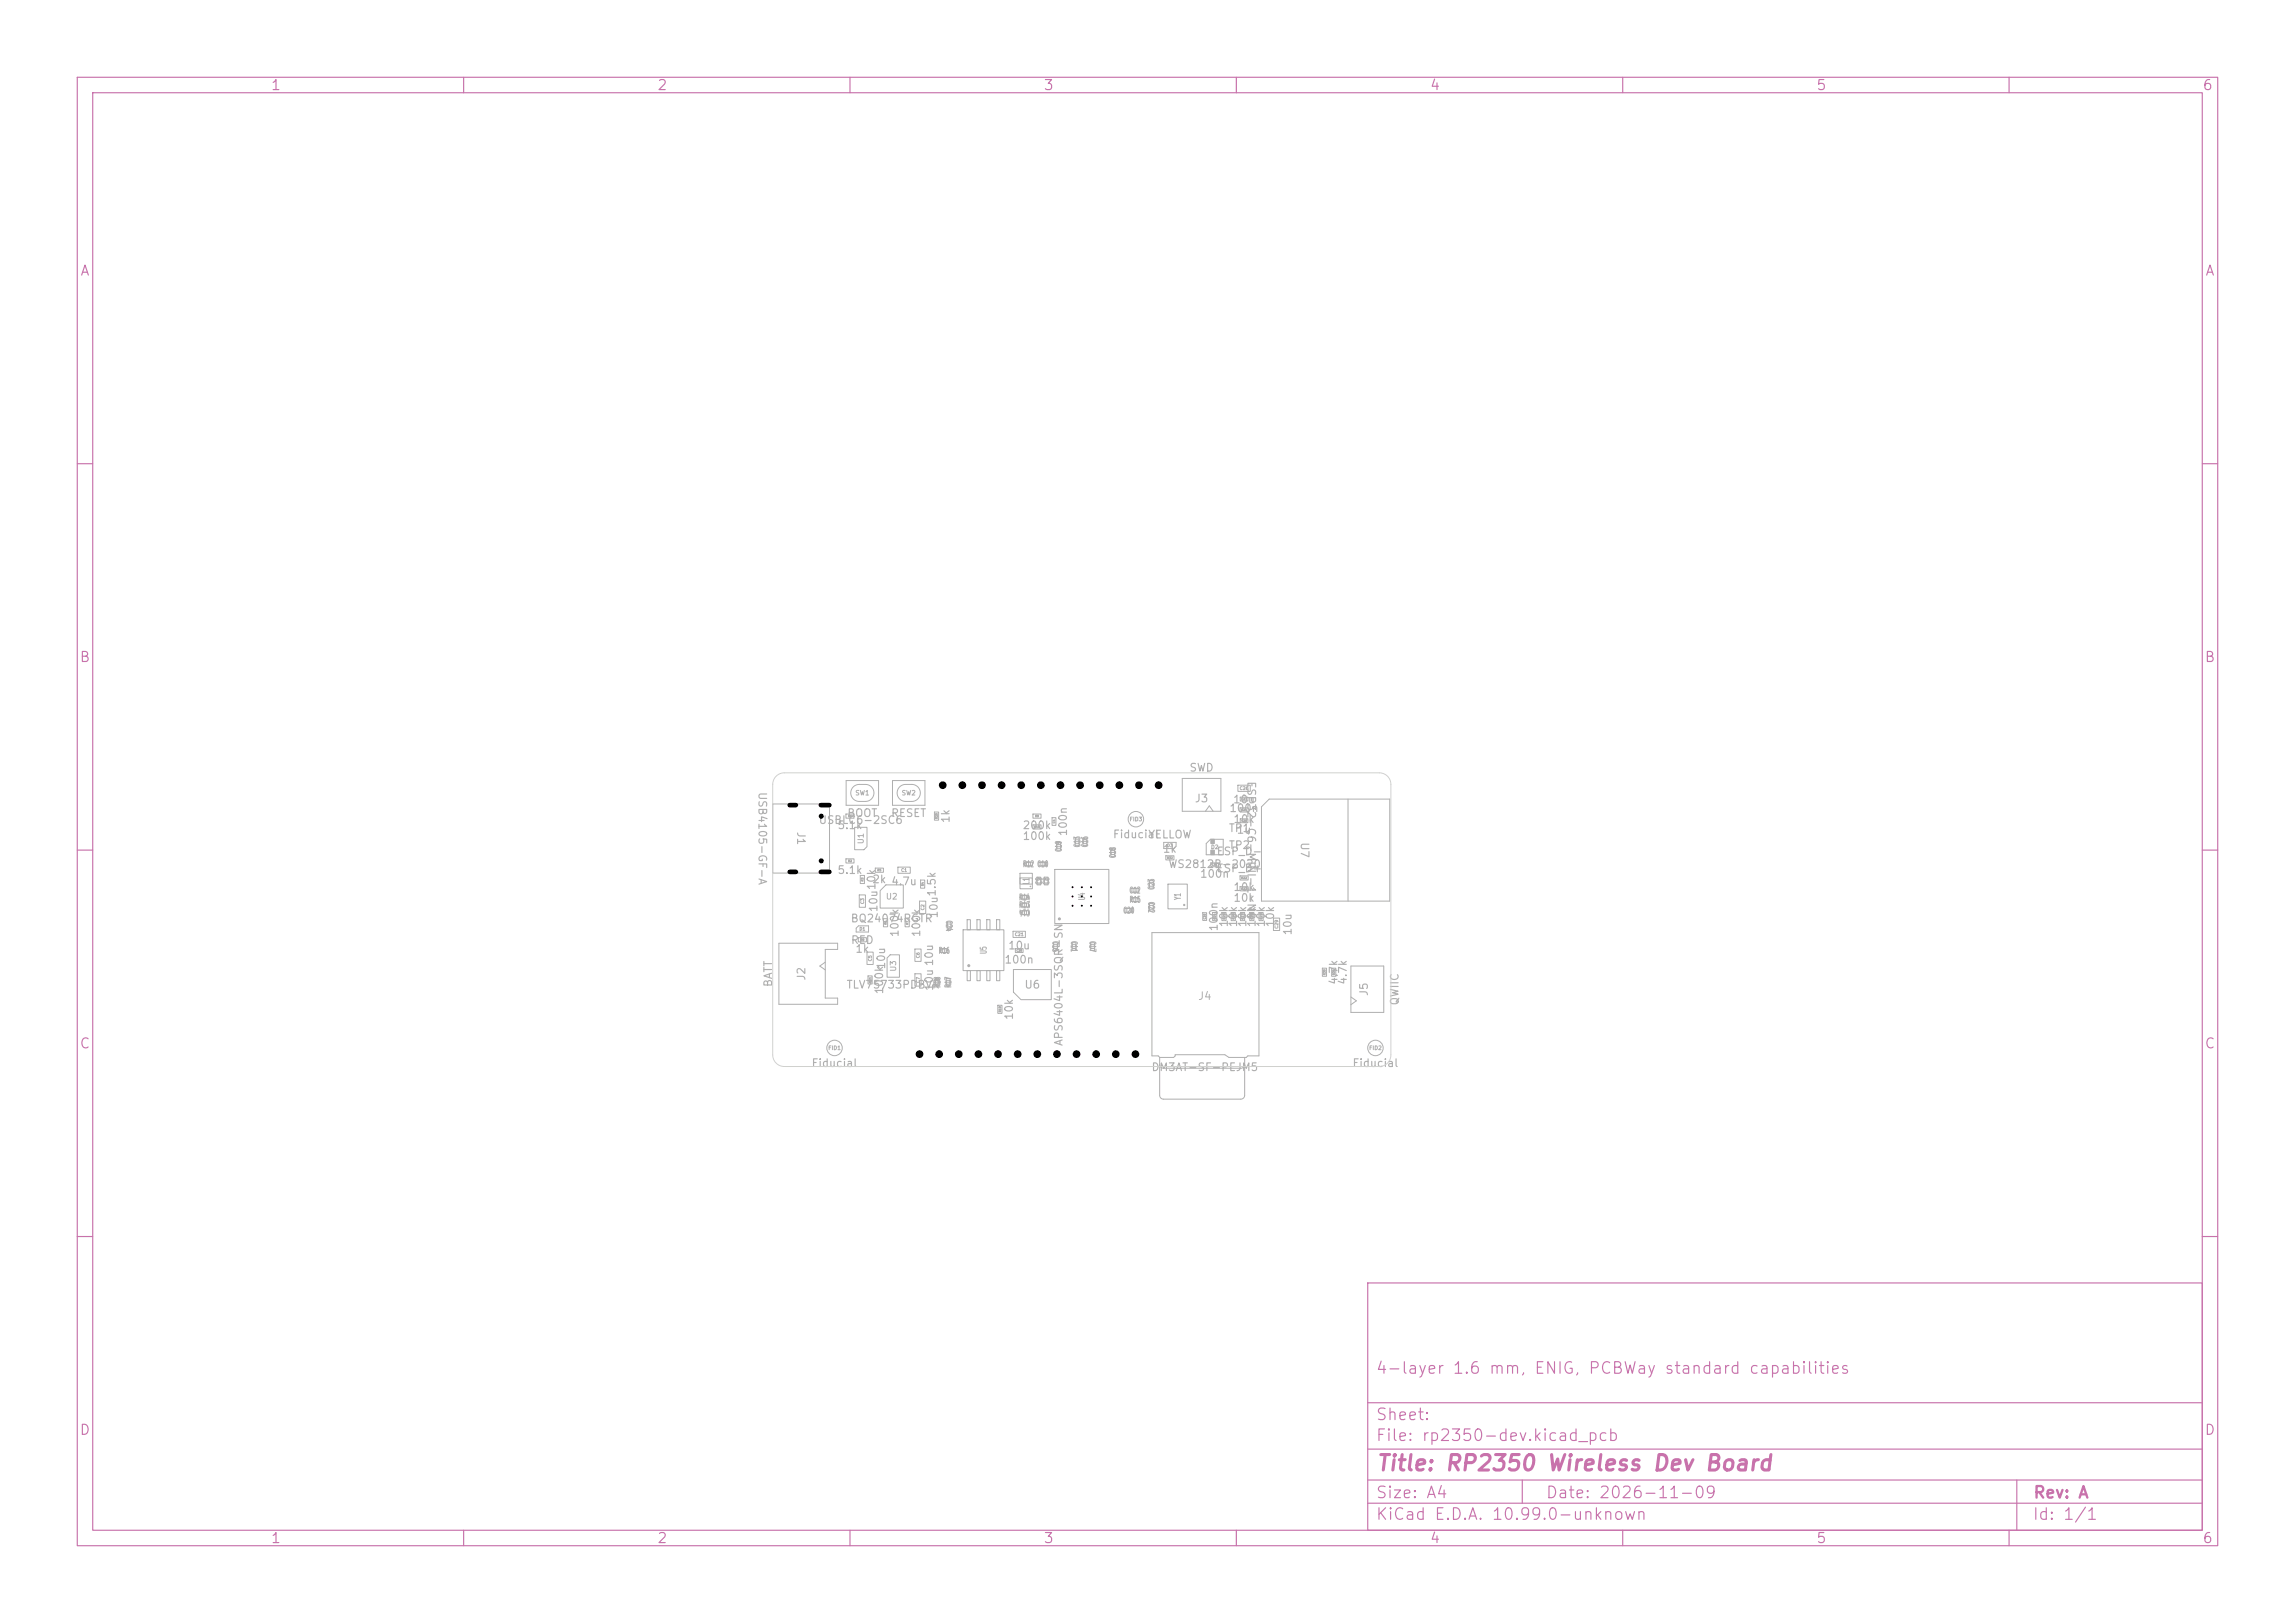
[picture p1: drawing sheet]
<svg xmlns="http://www.w3.org/2000/svg" width="297mm" height="210mm" viewBox="0 0 297 210" stroke-linecap="round" stroke-linejoin="round" font-family="sans-serif">
<defs><g id="words">
<text font-size="2" fill="#c872ab" x="178" y="190.8">Title: RP2350 Wireless Dev Board</text>
<g font-size="1.5" fill="#c872ab">
<text x="178" y="178.1">4-layer 1.6 mm, ENIG, PCBWay standard capabilities</text>
<text x="178" y="184.1">Sheet:</text>
<text x="178" y="186.8">File: rp2350-dev.kicad_pcb</text>
<text x="178" y="197">KiCad E.D.A. 10.99.0-unknown</text>
<text x="178" y="194.2">Size: A4</text>
<text x="200" y="194.2">Date: 2026-11-09</text>
<text x="263" y="197">Id: 1/1</text>
<text x="263" y="194.2">Rev: A</text>
</g>
<g font-size="1.3" fill="#c872ab">
<text x="35" y="12">1</text>
<text x="85" y="12">2</text>
<text x="135" y="12">3</text>
<text x="185" y="12">4</text>
<text x="235" y="12">5</text>
<text x="285" y="12">6</text>
<text x="10.3" y="36">A</text>
<text x="285.3" y="36">A</text>
<text x="10.2" y="86">B</text>
<text x="285.2" y="86">B</text>
<text x="10.2" y="136">C</text>
<text x="285.2" y="136">C</text>
<text x="10.2" y="186">D</text>
<text x="285.2" y="186">D</text>
<text x="35" y="200">1</text>
<text x="85" y="200">2</text>
<text x="135" y="200">3</text>
<text x="185" y="200">4</text>
<text x="235" y="200">5</text>
<text x="285" y="200">6</text>
</g>
<g font-size="1" fill="#afafaf">
<text x="153.9" y="100.1">SWD</text>
<text x="161.2" y="101" transform="rotate(90 161.2 101)">ESP32-C6-MINI-1-N4</text>
<text x="97.9" y="102.4" transform="rotate(90 97.9 102.4)">USB4105-GF-A</text>
<text x="102.9" y="107.5" transform="rotate(90 102.9 107.5)">J1</text>
<text x="105.9" y="106.9">USBLC6-2SC6</text>
<text x="108.3" y="107.5">5.1k</text>
<text x="109.6" y="106">BOOT</text>
<text x="115.2" y="106">RESET</text>
<text x="123.1" y="106.6" transform="rotate(-90 123.1 106.6)">1k</text>
<text x="132.3" y="107.5">200k</text>
<text x="154.5" y="104.1">J3</text>
<text x="158.9" y="107.9">TP1</text>
<text x="159" y="105.3">100n</text>
<text x="159.5" y="104.2">10u</text>
<text x="159.5" y="106.7">10k</text>
<text x="108.3" y="113.3">5.1k</text>
<text x="132.3" y="108.9">100k</text>
<text x="138.3" y="108.3" transform="rotate(-90 138.3 108.3)">100n</text>
<text x="143.9" y="108.7">Fiducial</text>
<text x="148.5" y="108.7">YELLOW</text>
<text x="150.4" y="110.6">1k</text>
<text x="151.1" y="112.6">WS2812B-2020</text>
<text x="155.2" y="113.8">100n</text>
<text x="157.4" y="113.1">ESP_D+</text>
<text x="157.4" y="110.9">ESP_D-</text>
<text x="158.9" y="110.1">TP2</text>
<text x="160" y="108.1">1u</text>
<text x="168.1" y="108.9" transform="rotate(90 168.1 108.9)">U7</text>
<text x="110" y="119.6">BQ24074RGTR</text>
<text x="112.8" y="114.5">2k</text>
<text x="113.5" y="115.3" transform="rotate(-90 113.5 115.3)">10k</text>
<text x="113.8" y="118.1" transform="rotate(-90 113.8 118.1)">10u</text>
<text x="115.3" y="114.8">4.7u</text>
<text x="121.3" y="116.1" transform="rotate(-90 121.3 116.1)">1.5k</text>
<text x="121.6" y="118.9" transform="rotate(-90 121.6 118.9)">10u</text>
<text x="159.5" y="115.5">10k</text>
<text x="159.5" y="116.9">10k</text>
<text x="110" y="122.4">RED</text>
<text x="110.6" y="123.5">1k</text>
<text x="114.8" y="125.5" transform="rotate(-90 114.8 125.5)">10u</text>
<text x="116.5" y="121.3" transform="rotate(-90 116.5 121.3)">100k</text>
<text x="119.3" y="121.3" transform="rotate(-90 119.3 121.3)">100k</text>
<text x="129.9" y="124.9">100n</text>
<text x="130.4" y="123.1">10u</text>
<text x="157.8" y="120.6" transform="rotate(-90 157.8 120.6)">100n</text>
<text x="159.1" y="120.1" transform="rotate(-90 159.1 120.1)">10k</text>
<text x="160.3" y="120.1" transform="rotate(-90 160.3 120.1)">10k</text>
<text x="161.5" y="120.1" transform="rotate(-90 161.5 120.1)">10k</text>
<text x="162.7" y="120.1" transform="rotate(-90 162.7 120.1)">10k</text>
<text x="163.9" y="120.1" transform="rotate(-90 163.9 120.1)">10k</text>
<text x="165.1" y="120.1" transform="rotate(-90 165.1 120.1)">10k</text>
<text x="167.4" y="121.1" transform="rotate(-90 167.4 121.1)">10u</text>
<text x="100.2" y="127.8" transform="rotate(-90 100.2 127.8)">BATT</text>
<text x="104.5" y="127" transform="rotate(-90 104.5 127)">J2</text>
<text x="109.5" y="128.2">TLV75733PDBVR</text>
<text x="114.5" y="128.7" transform="rotate(-90 114.5 128.7)">100k</text>
<text x="121" y="128.3" transform="rotate(-90 121 128.3)">10u 10u</text>
<text x="132.5" y="128.2">U6</text>
<text x="155" y="129.6">J4</text>
<text x="173.3" y="127.5" transform="rotate(-90 173.3 127.5)">4.7k</text>
<text x="174.5" y="127.5" transform="rotate(-90 174.5 127.5)">4.7k</text>
<text x="177.3" y="129" transform="rotate(-90 177.3 129)">J5</text>
<text x="181.2" y="130.2" transform="rotate(-90 181.2 130.2)">QWIIC</text>
<text x="131.3" y="132.1" transform="rotate(-90 131.3 132.1)">10k</text>
<text x="137.8" y="135.4" transform="rotate(-90 137.8 135.4)">APS6404L-3SQR-SN</text>
<text x="104.9" y="138.3">Fiducial</text>
<text x="148.9" y="138.8">DM3AT-SF-PEJM5</text>
<text x="174.9" y="138.3">Fiducial</text>
</g>
<g font-size=".8" fill="#afafaf">
<text x="132.3" y="112.4">R12 C10</text>
<text x="137.6" y="110.3" transform="rotate(-90 137.6 110.3)">C19</text>
<text x="140" y="109.7" transform="rotate(-90 140 109.7)">C13</text>
<text x="141" y="109.7" transform="rotate(-90 141 109.7)">C16</text>
<text x="144.6" y="111.1" transform="rotate(-90 144.6 111.1)">C18</text>
<text x="114.6" y="116.6">U2</text>
<text x="122.2" y="119" transform="rotate(90 122.2 119)">C24</text>
<text x="131.8" y="117.7">R13</text>
<text x="131.8" y="116.7">R14</text>
<text x="133.4" y="117.5" transform="rotate(-180 133.4 117.5)">C14</text>
<text x="133.4" y="114.5" transform="rotate(-90 133.4 114.5)">L1</text>
<text x="135.1" y="114.5" transform="rotate(-90 135.1 114.5)">C9</text>
<text x="136" y="114.5" transform="rotate(-90 136 114.5)">C8</text>
<text x="140.6" y="116.6" transform="rotate(-90 140.6 116.6)">U4</text>
<text x="145.3" y="118.4">C20</text>
<text x="146.1" y="115.8">C12</text>
<text x="146.1" y="117">R15</text>
<text x="148.4" y="116.6" transform="rotate(90 148.4 116.6)">C22</text>
<text x="149.6" y="115.2" transform="rotate(-90 149.6 115.2)">C23</text>
<text x="153" y="116.5" transform="rotate(-90 153 116.5)">Y1</text>
<text x="121.4" y="123.6">R16</text>
<text x="127.9" y="123.5" transform="rotate(-90 127.9 123.5)">U5</text>
<text x="136" y="121.7" transform="rotate(90 136 121.7)">C15</text>
<text x="138.4" y="121.7" transform="rotate(90 138.4 121.7)">C11</text>
<text x="140.8" y="121.7" transform="rotate(90 140.8 121.7)">C17</text>
<text x="121.9" y="127.9" transform="rotate(-90 121.9 127.9)">R18</text>
<text x="123.3" y="127.9" transform="rotate(-90 123.3 127.9)">R17</text>
</g>
<g font-size=".7" fill="#afafaf">
<text x="111.9" y="109.3" transform="rotate(-90 111.9 109.3)">U1</text>
<text x="116.1" y="125.8" transform="rotate(-90 116.1 125.8)">U3</text>
</g>
<g font-size=".6" fill="#afafaf">
<text x="110.6" y="103.1">SW1</text>
<text x="116.6" y="103.1">SW2</text>
</g>
<g font-size=".5" fill="#afafaf">
<text x="146.1" y="106.4">FID3</text>
<text x="156.7" y="110">D2</text>
<text x="107.1" y="136">FID1</text>
<text x="177.1" y="136">FID2</text>
</g>
<g font-size=".4" fill="#afafaf">
<text x="160.4" y="102.3">C26</text>
<text x="116.6" y="112.9">C1</text>
<text x="151" y="109.7">D3</text>
<text x="111.9" y="117" transform="rotate(-90 111.9 117)">C3</text>
<text x="119.7" y="117.8" transform="rotate(-90 119.7 117.8)">C2</text>
<text x="111.2" y="120.5">D1</text>
<text x="112.9" y="124.4" transform="rotate(-90 112.9 124.4)">C5</text>
<text x="119.1" y="124" transform="rotate(-90 119.1 124)">C6</text>
<text x="131.3" y="121.2">C21</text>
<text x="165.5" y="120.2" transform="rotate(-90 165.5 120.2)">C29</text>
<text x="119.1" y="127.2" transform="rotate(-90 119.1 127.2)">C7</text>
</g>
<g font-size=".3" fill="#afafaf">
<text x="109.7" y="105.8">R1</text>
<text x="121.4" y="106" transform="rotate(-90 121.4 106)">R20</text>
<text x="133.8" y="107.2">R10</text>
<text x="133.9" y="105.8">R9</text>
<text x="136.6" y="106.6" transform="rotate(-90 136.6 106.6)">C4</text>
<text x="160.6" y="105">R21</text>
<text x="160.6" y="106.4">C28</text>
<text x="160.6" y="103.6">C27</text>
<text x="109.7" y="111.6">R2</text>
<text x="113.5" y="112.8">R5</text>
<text x="151" y="111.2">R32</text>
<text x="156.8" y="112.1">C31</text>
<text x="160.6" y="113.8">R22</text>
<text x="111.8" y="114.1" transform="rotate(-90 111.8 114.1)">R3</text>
<text x="114.8" y="119.7" transform="rotate(-90 114.8 119.7)">R6</text>
<text x="117.6" y="119.7" transform="rotate(-90 117.6 119.7)">R7</text>
<text x="119.6" y="114.7" transform="rotate(-90 119.6 114.7)">R4</text>
<text x="156.1" y="119" transform="rotate(-90 156.1 119)">C30</text>
<text x="157.4" y="119" transform="rotate(-90 157.4 119)">R24</text>
<text x="158.6" y="119" transform="rotate(-90 158.6 119)">R25</text>
<text x="159.8" y="119" transform="rotate(-90 159.8 119)">R26</text>
<text x="160.6" y="115.2">R23</text>
<text x="161" y="119" transform="rotate(-90 161 119)">R27</text>
<text x="162.2" y="119" transform="rotate(-90 162.2 119)">R28</text>
<text x="163.4" y="119" transform="rotate(-90 163.4 119)">R29</text>
<text x="111.3" y="121.8">R8</text>
<text x="131.5" y="123.2">C25</text>
<text x="112.8" y="127.2" transform="rotate(-90 112.8 127.2)">R11</text>
<text x="129.6" y="131" transform="rotate(-90 129.6 131)">R19</text>
<text x="171.6" y="126.2" transform="rotate(-90 171.6 126.2)">R30</text>
<text x="172.8" y="126.2" transform="rotate(-90 172.8 126.2)">R31</text>
</g>
</g></defs>
<g fill="none" stroke="#c872ab" stroke-width=".15">
<path d="M10 10h277v190h-277zM12 12h273v186h-273zM60 10v2M110 10v2M160 10v2M210 10v2M260 10v2M10 60h2M285 60h2M10 110h2M285 110h2M10 160h2"/>
<path d="M177 166h108v32h-108zM285 160h2M60 198v2M110 198v2M160 198v2M177 194.5h108M177 191.5h108M177 187.5h108M177 181.5h108M197 191.5v3M210 198v2M260 198v2"/>
<path d="M261 191.5v6.5"/>
</g>
<path d="M110.6 107.1h1.6v2.4l-.4 .5h-1.2zM116.2 112.2h1.6v.8h-1.6zM132.1 117.8h1v.6h-1zM132.4 117.8h.4v.6h-.4zM151.2 114.4h2.4v3.2h-2.4zM118.4 126h.8v1.6h-.8zM149.1 120.7h13.8v15.9h-1.4l-.2 .2h-2.3l-.5-.3h-6.4v.1l-.2 .2h-1.8l-.2-.2h-.8zM150.1 137.7a.5 .5 0 0 0 .5 .5h10a.5 .5 0 0 0 .5-.5M150.1 136.8v4.9a.5 .5 0 0 0 .5 .5h10a.5 .5 0 0 0 .5-.5v-4.9" fill="none" stroke="#afafaf" stroke-width=".13"/>
<circle cx="153.2" cy="117.1" r=".15" fill="#afafaf"/>
<path d="M125.2 119h.4v1.3h-.4zM126.4 119h.4v1.3h-.4zM127.7 119h.4v1.3h-.4zM129 119h.4v1.3h-.4zM115.2 123.5h1.2v3h-1.6v-2.6zM124.6 120.3h5.3v5.3h-5.3zM125.2 125.6h.4v1.3h-.4zM126.4 125.6h.4v1.3h-.4zM127.7 125.6h.4v1.3h-.4zM129 125.6h.4v1.3h-.4zM174.8 125h4.3v6h-4.3zM174.8 129l.7 .5-.7 .5" fill="none" stroke="#afafaf" stroke-width=".13"/>
<circle cx="125.4" cy="125" r=".2" fill="#afafaf"/>
<g fill="none" stroke="#afafaf" stroke-width=".13">
<path d="M119 116.6h.8v1.6h-.8zM132 113h1.6v2h-1.6zM132 113.6h1.6v.8h-1.6zM146.4 116.1h1v.6h-1zM146.6 116.1h.6v.6h-.6zM112.3 126.3h.6v1h-.6zM121.1 126.6h.4v1h-.4zM121.1 126.8h.4v.6h-.4z"/>
<circle cx="178" cy="135.6" r="1"/>
</g>
<circle cx="133.4" cy="114.7" r=".1" fill="#afafaf"/>
<g fill="none" stroke="#afafaf" stroke-width=".13">
<path d="M100 104h7.4v9h-7.4zM109.5 111.1h1v.6h-1zM109.5 105.3h1v.6h-1zM109.5 101h4.2v3.2h-4.2zM110.4 101.8l.6-.3h1a1.1 1.1 0 0 1 1.1 1.1 1.1 1.1 0 0 1-1.1 1.1h-.8a1.1 1.1 0 0 1-1-.7 1.1 1.1 0 0 1 .2-1.2zM111.1 119.8h1.3v.8h-1.6v-.5zM111.2 115.8h.8v1.6h-.8zM111.3 113.3h.6v1h-.6zM114.3 118.9h.6v1h-.6zM114.7 114.5h2.2v3h-3v-2.3zM115.5 101h4.2v3.2h-4.2zM116.4 101.8l.6-.3h1a1.1 1.1 0 0 1 1.1 1.1 1.1 1.1 0 0 1-1.1 1.1h-.8a1.1 1.1 0 0 1-1-.7 1.1 1.1 0 0 1 .2-1.2z"/>
<path d="M117.1 118.9h.6v1h-.6zM119.1 113.9h.6v1h-.6zM122.6 119.3h.5v1h-.5zM122.6 119.6h.5v.5h-.5zM132.1 116.8h1v.6h-1zM132.1 115.8h1v.6h-1zM132.4 116.8h.4v.6h-.4zM132.4 115.8h.4v.6h-.4zM132.6 111.5h1v.6h-1zM132.8 111.5h.5v.6h-.5zM133.7 105.3h1v.6h-1zM133.7 106.7h1v.6h-1z"/>
<path d="M134.2 113.5h.5v1h-.5zM134.2 113.8h.5v.4h-.5zM134.5 111.5h1v.6h-1zM134.7 111.5h.5v.6h-.5zM135.1 113.5h.5v1h-.5zM135.1 113.8h.5v.4h-.5zM136.2 105.8h.4v1h-.4zM136.5 112.5h7v7h-7zM136.8 109h.4v1h-.4zM136.8 109.3h.4v.5h-.4zM140.2 108.4h.4v1h-.4zM140.2 108.7h.4v.5h-.4z"/>
<path d="M143.8 109.8h.4v1h-.4zM143.8 110.1h.4v.5h-.4zM145.6 117.5h1v.6h-1zM145.8 117.5h.5v.6h-.5zM146.4 114.9h1v.6h-1zM146.6 114.9h.5v.6h-.5zM148.8 116.9h.4v1h-.4zM148.8 117.1h.4v.6h-.4zM148.8 113.9h.4v1h-.4zM148.8 114.2h.4v.5h-.4zM150.6 109h1.6v.5l-.3 .3h-1.3zM150.9 110.7h1v.6h-1z"/>
<path d="M153 100.7h5v4.3h-5zM155.6 118.1h.6v1h-.6zM156 105l.5-.7 .5 .7M156.6 108.6h1.7v2h-2.2v-1.4zM156.7 111.7h1v.4h-1zM156.9 118.1h.6v1h-.6zM158.1 118.1h.6v1h-.6zM159.3 118.1h.6v1h-.6zM160.2 101.6h1.6v.8h-1.6zM160.5 113.3h1v.6h-1zM160.5 104.5h1v.6h-1zM160.5 114.7h1v.6h-1z"/>
<path d="M160.5 106h1v.4h-1zM160.5 103.1h1v.6h-1zM160.5 118.1h.6v1h-.6zM161.7 118.1h.6v1h-.6zM162.9 118.1h.6v1h-.6zM163.2 104.4l1.1-1h15.5v13.2h-16.6zM164.8 118.8h.8v1.6h-.8zM174.4 103.4v13.2M100.8 122.1h7.6v.8h-1.6v6.3h1.6v.8h-7.6zM106.8 124.5l-.7 .5 .7 .5M111.1 121.3h1v.6h-1zM112.2 123.2h.8v1.6h-.8z"/>
<path d="M118.4 122.8h.8v1.6h-.8zM121.7 122.8h1v.4h-1zM121.9 122.8h.6v.4h-.6zM122.5 126.6h.4v1h-.4zM122.5 126.8h.4v.6h-.4zM131.1 120.5h1.6v.8h-1.6zM131.2 125.5h4.9v3.9h-4l-.9-1zM131.4 122.8h1v.4h-1zM138.8 122h.4v1h-.4zM138.8 122.2h.4v.5h-.4zM141.2 122h.4v1h-.4zM141.2 122.2h.4v.5h-.4z"/>
<path d="M171.1 125.3h.6v1h-.6zM172.3 125.3h.6v1h-.6z"/>
<circle cx="147" cy="106" r="1"/>
<circle cx="108" cy="135.6" r="1"/>
</g>
<g fill="#afafaf" stroke="#afafaf" stroke-width=".13">
<path d="M156.7 108.6h.5v.5h-.5z"/>
<path d="M156.7 110h.5v.6h-.5z"/>
</g>
<circle cx="137.1" cy="118.9" r=".2" fill="#afafaf"/>
<path d="M113.3 112.3h1v.6h-1zM120.9 105.1h.6v1h-.6zM139.2 108.4h.4v1h-.4zM139.2 108.7h.4v.5h-.4zM129.1 130.1h.6v1h-.6zM136.3 122h.6v1h-.6zM136.3 122.2h.6v.5h-.6z" fill="none" stroke="#afafaf" stroke-width=".13"/>
<path d="M100.4 100.4l.6-.3 .5-.1h77a1.5 1.5 0 0 1 1.5 1.5v35a1.5 1.5 0 0 1-1.5 1.5h-77a1.5 1.5 0 0 1-1.5-1.5v-35l.1-.5z" fill="none" stroke="#d0d2cd" stroke-width=".13"/>
<g fill="#000">
<circle cx="106.3" cy="105.6" r=".32"/>
<circle cx="106.3" cy="111.4" r=".32"/>
<circle cx="122" cy="101.6" r=".5"/>
<circle cx="124.5" cy="101.6" r=".5"/>
<circle cx="127.1" cy="101.6" r=".5"/>
<circle cx="129.6" cy="101.6" r=".5"/>
<circle cx="132.2" cy="101.6" r=".5"/>
<circle cx="134.7" cy="101.6" r=".5"/>
<circle cx="137.2" cy="101.6" r=".5"/>
<circle cx="138.8" cy="116" r=".12"/>
<circle cx="138.8" cy="117.2" r=".12"/>
<circle cx="138.8" cy="114.8" r=".13"/>
<circle cx="139.8" cy="101.6" r=".5"/>
<circle cx="140" cy="116" r=".12"/>
<circle cx="140" cy="117.2" r=".12"/>
<circle cx="140" cy="114.8" r=".13"/>
<circle cx="141.2" cy="116" r=".13"/>
<circle cx="141.2" cy="117.2" r=".13"/>
<circle cx="141.2" cy="114.8" r=".13"/>
<circle cx="142.3" cy="101.6" r=".5"/>
<circle cx="144.9" cy="101.6" r=".5"/>
<circle cx="147.4" cy="101.6" r=".5"/>
<circle cx="149.9" cy="101.6" r=".5"/>
<circle cx="119" cy="136.4" r=".5"/>
<circle cx="121.5" cy="136.4" r=".5"/>
<circle cx="124.1" cy="136.4" r=".5"/>
<circle cx="126.6" cy="136.4" r=".5"/>
<circle cx="129.2" cy="136.4" r=".5"/>
<circle cx="131.7" cy="136.4" r=".5"/>
<circle cx="134.2" cy="136.4" r=".5"/>
<circle cx="136.8" cy="136.4" r=".5"/>
<circle cx="139.3" cy="136.4" r=".5"/>
<circle cx="141.9" cy="136.4" r=".5"/>
<circle cx="144.4" cy="136.4" r=".5"/>
<circle cx="146.9" cy="136.4" r=".5"/>
</g>
<path d="M102.2 104.2h.8M102.2 112.8h.8M106.2 104.2h1.1M106.2 112.8h1.1" fill="none" stroke="#000" stroke-width=".6"/>
<use href="#words"/>
</svg>
